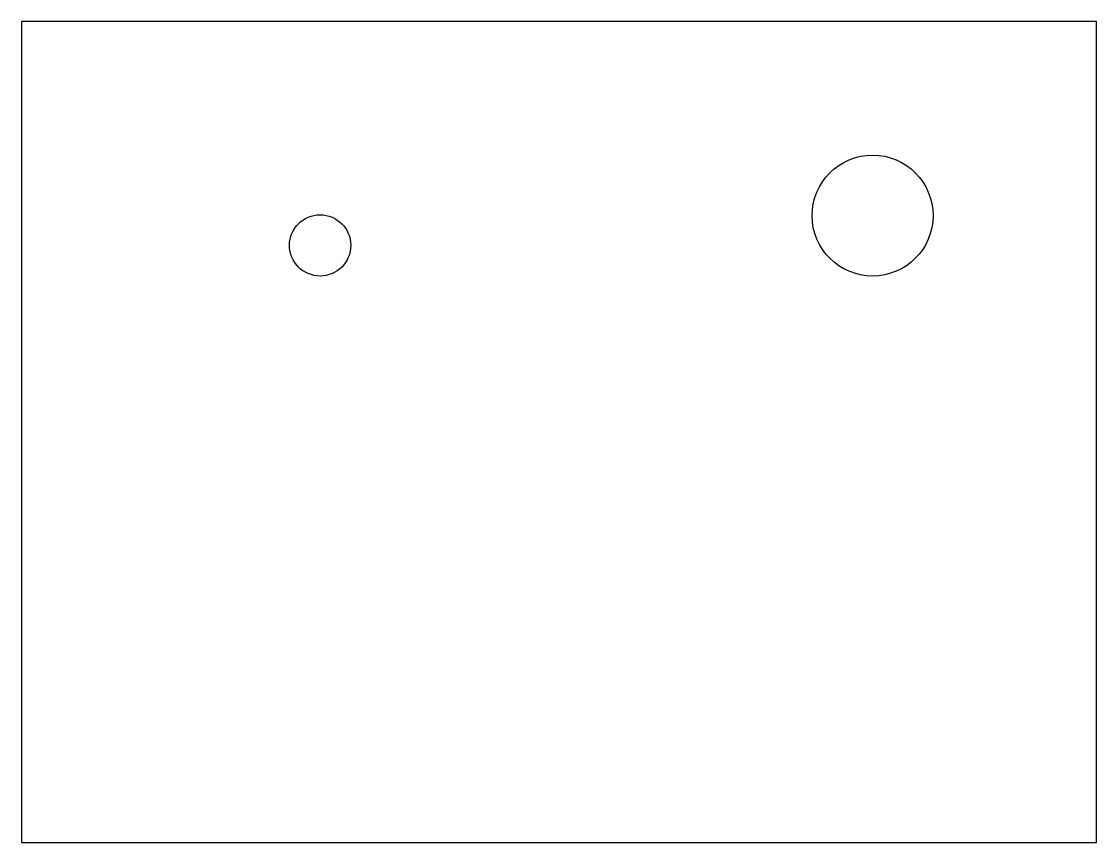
# Model space of a CAD drawing. Header units: millimetres. Extents: x 100 to 244, y -110 to 0.
import ezdxf

# ---------------------------------------------------------------- set-up
doc = ezdxf.new("R2010")
doc.units = ezdxf.units.MM
doc.layers.get('0').update_dxf_attribs({"linetype": 'CONTINUOUS'})

msp = doc.modelspace()

# ---------------------------------------------------------------- linework, layer by layer
msp.add_lwpolyline([(100, 0), (100, -110), (244, -110), (244, 0)], close=True)
for centre, radius in [((214, -26), 8.1), ((140, -30), 4.1)]:
    msp.add_circle(centre, radius)

doc.saveas('drawing.dxf')
